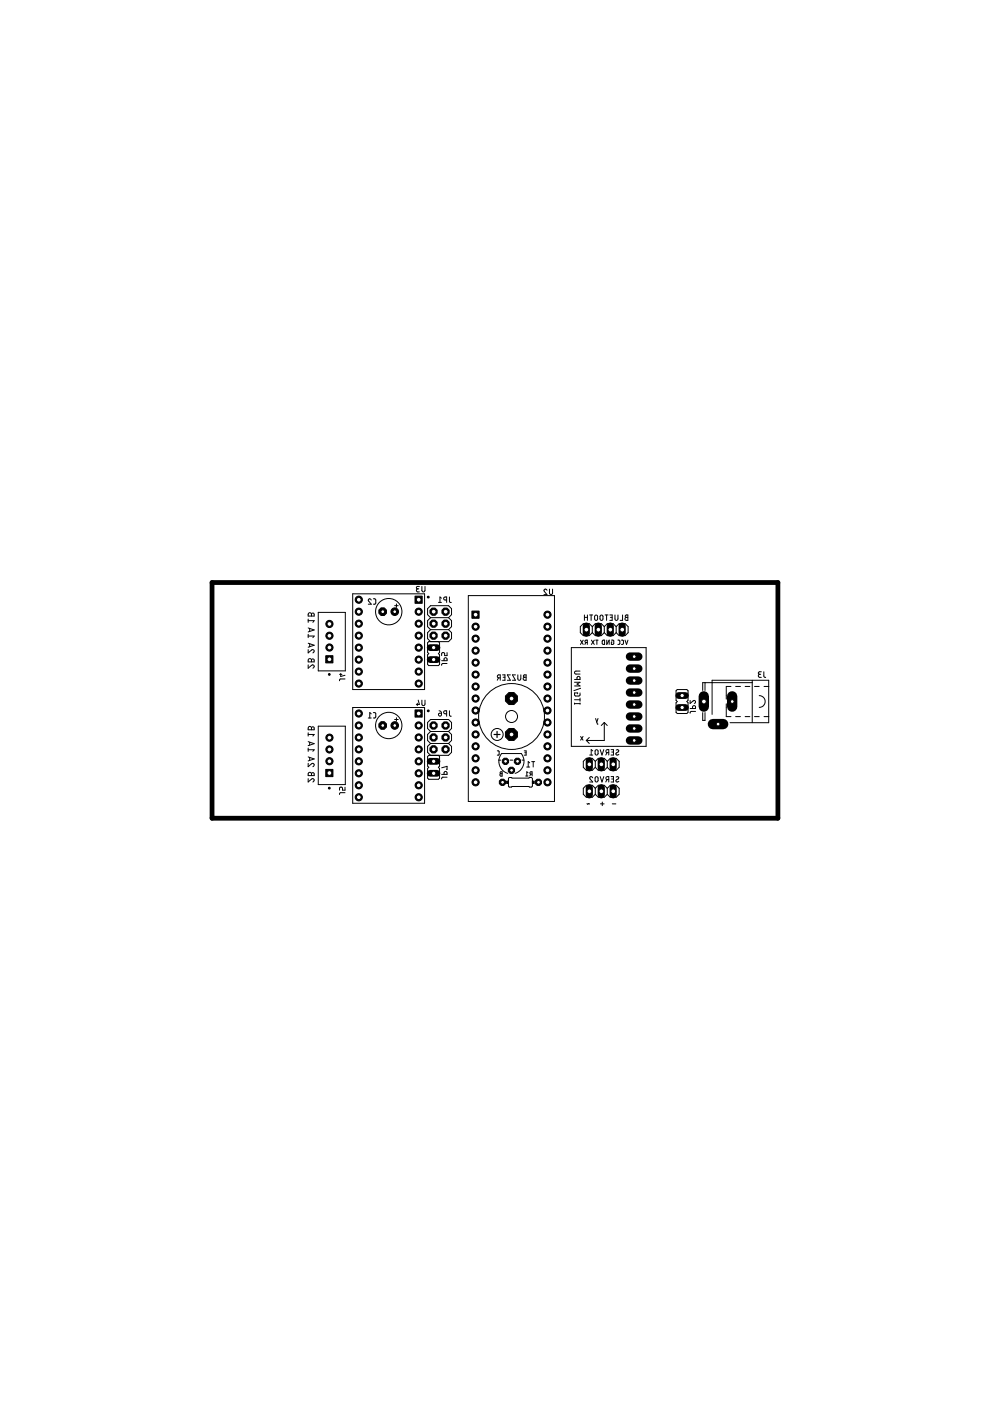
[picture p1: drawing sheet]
<svg xmlns="http://www.w3.org/2000/svg" width="210mm" height="297mm" viewBox="0 0 210 297" stroke-linecap="round" stroke-linejoin="round" font-family="sans-serif">
<path d="M45 123.5h119.9v50h-119.9z" fill="none" stroke="#000" stroke-width="1"/>
<g fill="none" stroke="#000" stroke-width=".21">
<path d="M65.3 137.7v.7l.7-.6a.35 .35 0 0 1 .6 .1 .35 .35 0 0 1-.3 .5M65.3 131.3v.7M65.3 134.5v.7M65.3 136.4l1.3 .4-1.3 .4M65.3 134.9h1.3l-.3 .3M65.3 133.1l1.3 .5-1.3 .4M65.3 131.6h1.3l-.3 .4M65.4 139.7h.4l.2 .3 .4-.3 .2 .1v.5h-1.3zM65.4 130l.4-.1 .2 .4 .1-.3h.4l.1 .6h-1.3zM65.7 133.2v.7M65.7 136.5v.6M66 130.3v.3"/>
<path d="M66 140v.3M67.5 129.8h5.7v12.4h-5.7zM74.8 125.9h15.2v20.3h-15.2zM78.7 127.2a.31 .31 0 0 0-.4-.2 .31 .31 0 0 0-.1 .5l.5 .6h-.6M79.2 127h.3l.2 .2-.1 .8-.4 .1M83.7 128.4h.7M84.1 128v.8M88.6 124.8l-.3 .2v.2l.2 .3h.4M88.9 124.3l-.5 .1-.1 .1 .1 .3h.4M89.5 124.3v.9l.2 .3 .4-.2v-1M91.3 131l-.6-.7v-1.2l.6-.7h3.8l.6 .7v1.2l-.6 .7M91.3 131l-.6 .6v1.3l.6 .6"/>
<path d="M91.3 133.5l-.6 .6v1.3l.6 .6M91.3 131h3.8M91.3 133.5h3.8M93 127.7h.6M93.6 126.8l-.3-.2v1.1M94.7 127.2l-.6-.1v-.4l.6-.1v1.1M94.8 138.4v.6h-.5v-.4a.32 .32 0 0 0-.3-.2 .32 .32 0 0 0-.4 .2v.4M95.1 133.5l.6 .6v1.3l-.6 .6h-4.2l-.2 .3v2l.2 .3-.2 .2v2.1l.2 .2h2l.3-.2v-2.1l-.3-.2 .3-.3v-2l-.3-.3M95.1 131l.6 .6v1.3l-.6 .6M95.3 126.6v1l.4 .1M99.3 126.3h18.3v43.6h-18.3zM116 125.2a.32 .32 0 0 0-.5-.3 .32 .32 0 0 0-.1 .5l.6 .7h-.7"/>
<path d="M116.5 124.9v.8l.3 .3 .3-.1 .1-1M121.1 137.3h15.9v20.9h-15.9zM123.1 135.7l.6 .9M123.7 135.7l-.6 .9M123.9 130.9h.6M123.9 130.4v1.1M124.2 136.2l-.2 .4M124.5 136.2l-.4-.1v-.3l.4-.1v.9M124.5 130.4v1.1M125 130.4h.6M125.3 130.4v1.1M125.4 135.7l.6 .9"/>
<path d="M125.6 132.9l-.7-.7h-1.2l-.7 .7v1.2l.7 .7h1.2l.7-.7M125.6 134.1l.6 .7h1.3l.6-.7M125.6 132.9l.6-.7h1.3l.6 .7M125.6 132.9v1.2M126 135.7l-.6 .9M126.2 130.5l.3-.1 .2 .2v.8l-.2 .1h-.3l-.1-.3zM126.3 135.7h.5M126.6 135.7v.9M127.3 130.5l.3-.1 .2 .2v.8l-.2 .1h-.3l-.1-.3zM127.7 135.8l.5-.1v.9l-.5-.1zM128.1 132.9v1.2M128.1 134.1l.7 .7h1.2l.6-.7"/>
<path d="M128.1 132.9l.7-.7h1.2l.6 .7M128.3 130.4h.6M128.6 130.4v1.1M128.7 135.7v.9l.5-.9v.9M129.3 130.4h.5v1.1h-.5M129.4 130.9h.4M129.6 135.7l.5 .1-.1 .8h-.4v-.5h.2M130.4 130.4v1l.2 .1 .4-.1v-1M130.6 132.9l.7-.7h1.2l.7 .7v1.2l-.7 .7h-1.2l-.7-.7M130.6 132.9v1.2M131 135.7h.3l.1 .2v.6l-.4 .1M131.8 135.7h.3l.1 .2-.1 .6-.3 .1"/>
<path d="M132 130.4v1.1h-.5M132.5 135.7l.3 .9 .3-.9M132.6 130.5l.5-.1v1.1h-.4l-.2-.2 .1-.3 .2-.1-.2-.1zM132.8 130.9h.3M65.3 141v.7l.7-.6a.35 .35 0 0 1 .6 .1 .35 .35 0 0 1-.3 .5M65.3 159h1.3l-.3 .3M65.3 155.4v.7M65.3 158.6v.7M65.3 157.2l1.3 .5-1.3 .4M65.3 155.7h1.3l-.3 .4M65.4 154.1h.4l.2 .3 .4-.3 .2 .1v.5h-1.3zM65.7 157.4v.6"/>
<path d="M66 154.4v.3M67.5 154h5.7v12.3h-5.7zM72 143h.5M72.2 142.8v.6l1-.2M73.2 144h-1.1l-.1 .3M74.8 150h15.2v20.3h-15.2zM78.1 152.2h.6M78.7 151.3l-.3-.2v1.1M79.2 151.1l.4 .1 .1 .1-.1 .8-.4 .1M83.7 152.5h.7M84.1 152.2v.7M88.5 149.1v.5"/>
<path d="M88.7 148.4l.2 1h-.6M89.5 148.4v.9l.2 .3 .4-.2v-1M91.3 155.1l-.6-.6v-1.3l.6-.7h3.8l.6 .7v1.3l-.6 .6M91.3 155.1l-.6 .6v1.3l.6 .6M91.3 157.6l-.6 .6v1.3l.6 .6M91.3 155.1h3.8M91.3 157.6h3.8M93 151.3l.6-.1v.3a.32 .32 0 0 1-.5 .3 .32 .32 0 0 1-.1-.5zM93.1 150.7l.3 .1 .2 .4M93.6 140.1h1.2v-.5l-.3-.2-.2 .1-.2 .6M94.7 151.3l-.6-.1v-.4l.6-.1v1.1M94.8 140.7h-1l-.2 .4"/>
<path d="M95.1 157.6l.6 .6v1.3l-.6 .6h-4.2l-.2 .3v2l.2 .3-.2 .2v2.1l.2 .2h2l.3-.2v-2.1l-.3-.2 .3-.3v-2l-.3-.3M95.1 155.1l.6 .6v1.3l-.6 .6M95.3 150.7v1l.4 .1M105.4 159.2h.3l.1 .2v.6l-.4 .1M105.7 143.7l-.3 .5M106.1 143.7l-.6-.1v-.4l.6-.1v1.1M106.6 143.1h.5v1.1h-.5M106.7 143.6h.4M108.2 143.1h-.6l.6 1.1h-.6M109.3 143.1h-.7l.7 1.1h-.7M109.8 143.1v.9l.2 .2 .4-.2v-.9M111 143.2l.5-.1v1.1l-.5-.1-.1-.3 .3-.2-.2-.1z"/>
<path d="M111.1 159.2h.4v.9h-.4M111.2 143.6h.3M111.3 159.6h.2M121.8 144.1h1.2l-.1-.6h-.5l-.1 .6M121.8 149.2h1.2M121.8 149.1v.2M121.8 148.4h1.2M121.8 144.7h1.2l-.7 .3 .7 .4h-1.2M123 146.9l-.1 .6-.8 .1-.3-.2v-.5h.7v.2M123 142.3h-1l-.2 .2 .2 .4h1M123 148v.7M123 149.1v.2"/>
<path d="M123.1 156.1l.5 .8M123.1 145.9l-1.4 .5M123.6 156.1l-.5 .8M124.3 157l.6 .6M124.9 156.4l-.6 .6M125.7 159.2l-.4-.3v1.2M126.3 159h.3l.2 .3v.6l-.2 .2-.4-.2zM126.3 152.3l.4 1.2h.1M126.8 152.3l-.3 .8M127.3 158.9l.3 1.2 .4-1.2M128.1 153.2v3.8h-3.8M128.1 153.2l-.6 .6"/>
<path d="M128.1 153.2l.7 .6M128.7 159.6l-.3 .5M129.1 159.6l-.6-.1v-.4l.6-.2v1.2M129.6 158.9h.5v1.2h-.5M129.7 159.4h.4M130.6 159h.4l.2 .2-.5 .4a.31 .31 0 0 0 .1 .5 .31 .31 0 0 0 .4-.2M143.6 146.2h2l.3 .3v2l-.3 .2 .3 .3v2l-.3 .3h-2l-.3-.3v-2l.3-.3-.3-.2v-2zM146.3 150.2h1.2l-.1-.5h-.4l-.2 .5M146.3 148.5v.6l.7-.5a.31 .31 0 0 1 .5 .1 .31 .31 0 0 1-.3 .4M147.5 150.8l-1 .1-.2 .3M149 151.1v1.6h.5v-1.6M149.5 144.7v1.7"/>
<path d="M151 151.5v-7.3h12v9h-8.2M154 149.2v2.7h1M155 145.5h-1v2.7M156 145.5h1M156 151.9h1M158 145.5h1M158 151.9h1M159.5 144.2v9M159.5 144.7h-10.5v1.7M160 145.5h1M160 151.9h1M161 147.5a1.25 1.25 0 0 1 1.2 1.2 1.25 1.25 0 0 1-1.2 1.3"/>
<path d="M161.1 143l-.3 .1v.3l.2 .2h.4M161.4 142.4h-.4l-.2 .2 .1 .3 .4 .1M161.9 142.4l.1 1 .3 .2M162 145.5h1M162 151.9h1M65.3 165.1v.7l.7-.6a.36 .36 0 0 1 .6 .1 .36 .36 0 0 1-.3 .5M65.3 161.8v.8l.7-.7a.36 .36 0 0 1 .6 .2 .36 .36 0 0 1-.3 .5M65.3 160.5l1.3 .4-1.3 .4M65.4 163.9l.4-.1 .2 .3 .4-.3 .2 .2v.4h-1.3zM65.7 160.6v.6M66 164.1v.3M73.2 168.1h-1.1l-.1 .3"/>
<path d="M73.2 166.9v.6h-.6v-.3a.32 .32 0 0 0-.3-.3 .32 .32 0 0 0-.3 .3v.3M93.6 164.2h1.2l-.1-.6h-.4l-.2 .6M93.6 162.8l1.2-.3v.6h-.1M94.8 164.8h-1l-.2 .4M105.8 161.2l.5-1.4h4.2a2.68 2.68 0 0 1-1.3 4.2M105.8 161.2a2.7 2.7 0 0 0 1.9 2.8M105.8 161.2h.4M106 163.7l.5-.1v.9l-.5-.1v-.3l.2-.1zM106.2 164h.3M107.9 164.9h4.8l.2 .2v1.6l-.3 .2-.5-.1-4.2 .1-.1-.3zM108.1 161.2h.6M110.7 161.2h.4"/>
<path d="M111.4 164.5h.6M111.7 162.6h.6M112 163.8l-.3-.2v.9M112.3 161.7l-.3-.2v1.1M112.5 164.1l-.2 .4M112.7 161.5h.7M112.8 164.1l-.4-.1v-.3l.4-.1v.9M113.1 161.5v1.1M124.5 170.4l.5 .1M125 160.1h.7M125.7 164.9a.32 .32 0 0 0-.5-.2 .32 .32 0 0 0-.1 .5l.6 .6h-.7M126.2 161.4l.7-.6h1.2l.7 .6"/>
<path d="M126.2 161.4l-.6-.6h-1.3l-.6 .6v1.3l.6 .6h1.3l.6-.6M126.2 162.7l.7 .6h1.2l.7-.6M126.2 161.4v1.3M126.2 167.1v1.3M126.2 167.1l-.6-.6h-1.3l-.6 .6v1.3l.6 .6h1.3l.6-.6M126.2 168.4l.7 .6h1.2l.7-.6M126.2 167.1l.7-.6h1.2l.7 .6M126.3 164.7h.3l.2 .3v.6l-.2 .2-.4-.2zM127.3 164.7l.3 1.1 .4-1.1M127.3 170.4h.8M127.7 170.1v.7M128.7 165.3l-.3 .5"/>
<path d="M128.8 161.4l.6-.6h1.2l.7 .6v1.3l-.7 .6h-1.2l-.6-.6M128.8 161.4v1.3M128.8 167.1v1.3M128.8 167.1l.6-.6h1.2l.7 .6v1.3l-.7 .6h-1.2l-.6-.6M129.1 165.3l-.6-.1v-.4l.6-.1v1.1M129.6 164.7h.5v1.1h-.5M129.7 165.2h.4M129.8 170.4h.8M130.6 164.8l.4-.1 .2 .2-.6 .5a.32 .32 0 0 0 .2 .4 .32 .32 0 0 0 .4-.1"/>
<circle cx="82.4" cy="129.7" r="2.79"/>
<circle cx="82.4" cy="153.8" r="2.79"/>
<circle cx="105.4" cy="155.7" r="1.27"/>
<circle cx="108.5" cy="151.9" r="7"/>
<circle cx="108.5" cy="151.9" r="1.27"/>
</g>
<path d="M104.8 155.7h1.2M105.4 155.1v1.3" fill="none" stroke="#000" stroke-width=".25"/>
<path d="M107.4 165.6h.4v.5h-.4zM112.9 165.6h.4v.5h-.4z" fill="#000" stroke="#000" stroke-width=".21"/>
<g fill="#000" stroke="#000" stroke-width=".21">
<path d="M90.7 126.4h.3v.3h-.3z" fill-rule="evenodd"/>
<path d="M69.7 142.9h.3v.2h-.3z" fill-rule="evenodd"/>
<path d="M90.7 150.6h.3v.3h-.3z" fill-rule="evenodd"/>
<path d="M69.7 167h.3v.2h-.3z" fill-rule="evenodd"/>
</g>
<path d="M133.6 146.8h1.7" fill="none" stroke="#000" stroke-width="1.8"/>
<circle cx="134.5" cy="146.8" r=".4" fill="#fff" stroke="#000" stroke-width=".21"/>
<path d="M133.6 149.4h1.7" fill="none" stroke="#000" stroke-width="1.8"/>
<circle cx="134.5" cy="149.4" r=".4" fill="#fff" stroke="#000" stroke-width=".21"/>
<path d="M133.6 144.3h1.7" fill="none" stroke="#000" stroke-width="1.8"/>
<circle cx="134.5" cy="144.3" r=".4" fill="#fff" stroke="#000" stroke-width=".21"/>
<path d="M133.6 141.8h1.7" fill="none" stroke="#000" stroke-width="1.8"/>
<circle cx="134.5" cy="141.8" r=".4" fill="#fff" stroke="#000" stroke-width=".21"/>
<path d="M133.6 139.2h1.7" fill="none" stroke="#000" stroke-width="1.8"/>
<circle cx="134.5" cy="139.2" r=".4" fill="#fff" stroke="#000" stroke-width=".21"/>
<path d="M133.6 151.9h1.7" fill="none" stroke="#000" stroke-width="1.8"/>
<circle cx="134.5" cy="151.9" r=".4" fill="#fff" stroke="#000" stroke-width=".21"/>
<path d="M133.6 154.5h1.7" fill="none" stroke="#000" stroke-width="1.8"/>
<circle cx="134.5" cy="154.5" r=".4" fill="#fff" stroke="#000" stroke-width=".21"/>
<path d="M133.6 157h1.7" fill="none" stroke="#000" stroke-width="1.8"/>
<circle cx="134.5" cy="157" r=".4" fill="#fff" stroke="#000" stroke-width=".21"/>
<circle cx="108.4" cy="148.1" r="1.38" fill="#000" stroke="#000" stroke-width=".21"/>
<circle cx="108.5" cy="148.1" r=".51" fill="#fff" stroke="#000" stroke-width=".21"/>
<circle cx="108.4" cy="155.7" r="1.38" fill="#000" stroke="#000" stroke-width=".21"/>
<circle cx="108.5" cy="155.7" r=".51" fill="#fff" stroke="#000" stroke-width=".21"/>
<circle cx="109.7" cy="161.4" r=".71" fill="#000" stroke="#000" stroke-width=".21"/>
<circle cx="109.7" cy="161.4" r=".4" fill="#fff" stroke="#000" stroke-width=".21"/>
<circle cx="108.4" cy="163.3" r=".71" fill="#000" stroke="#000" stroke-width=".21"/>
<circle cx="108.5" cy="163.3" r=".4" fill="#fff" stroke="#000" stroke-width=".21"/>
<circle cx="107.2" cy="161.4" r=".71" fill="#000" stroke="#000" stroke-width=".21"/>
<circle cx="107.2" cy="161.4" r=".4" fill="#fff" stroke="#000" stroke-width=".21"/>
<circle cx="114.2" cy="165.9" r=".71" fill="#000" stroke="#000" stroke-width=".21"/>
<circle cx="114.2" cy="165.9" r=".4" fill="#fff" stroke="#000" stroke-width=".21"/>
<circle cx="106.5" cy="165.9" r=".71" fill="#000" stroke="#000" stroke-width=".21"/>
<circle cx="106.6" cy="165.9" r=".4" fill="#fff" stroke="#000" stroke-width=".21"/>
<path d="M100.1 129.6h1.5v1.5h-1.5z" fill="#000" stroke="#000" stroke-width=".21"/>
<circle cx="100.8" cy="130.3" r=".51" fill="#fff" stroke="#000" stroke-width=".21"/>
<circle cx="100.8" cy="132.9" r=".76" fill="#000" stroke="#000" stroke-width=".21"/>
<circle cx="100.8" cy="132.9" r=".51" fill="#fff" stroke="#000" stroke-width=".21"/>
<circle cx="100.8" cy="135.4" r=".76" fill="#000" stroke="#000" stroke-width=".21"/>
<circle cx="100.8" cy="135.4" r=".51" fill="#fff" stroke="#000" stroke-width=".21"/>
<circle cx="100.8" cy="137.9" r=".76" fill="#000" stroke="#000" stroke-width=".21"/>
<circle cx="100.8" cy="137.9" r=".51" fill="#fff" stroke="#000" stroke-width=".21"/>
<circle cx="100.8" cy="140.5" r=".76" fill="#000" stroke="#000" stroke-width=".21"/>
<circle cx="100.8" cy="140.5" r=".51" fill="#fff" stroke="#000" stroke-width=".21"/>
<circle cx="100.8" cy="143" r=".76" fill="#000" stroke="#000" stroke-width=".21"/>
<circle cx="100.8" cy="143" r=".51" fill="#fff" stroke="#000" stroke-width=".21"/>
<circle cx="100.8" cy="145.6" r=".76" fill="#000" stroke="#000" stroke-width=".21"/>
<circle cx="100.8" cy="145.6" r=".51" fill="#fff" stroke="#000" stroke-width=".21"/>
<circle cx="100.8" cy="148.1" r=".76" fill="#000" stroke="#000" stroke-width=".21"/>
<circle cx="100.8" cy="148.1" r=".51" fill="#fff" stroke="#000" stroke-width=".21"/>
<circle cx="100.8" cy="150.6" r=".76" fill="#000" stroke="#000" stroke-width=".21"/>
<circle cx="100.8" cy="150.6" r=".51" fill="#fff" stroke="#000" stroke-width=".21"/>
<circle cx="100.8" cy="153.2" r=".76" fill="#000" stroke="#000" stroke-width=".21"/>
<circle cx="100.8" cy="153.2" r=".51" fill="#fff" stroke="#000" stroke-width=".21"/>
<circle cx="100.8" cy="155.7" r=".76" fill="#000" stroke="#000" stroke-width=".21"/>
<circle cx="100.8" cy="155.7" r=".51" fill="#fff" stroke="#000" stroke-width=".21"/>
<circle cx="100.8" cy="158.2" r=".76" fill="#000" stroke="#000" stroke-width=".21"/>
<circle cx="100.8" cy="158.2" r=".51" fill="#fff" stroke="#000" stroke-width=".21"/>
<circle cx="100.8" cy="160.8" r=".76" fill="#000" stroke="#000" stroke-width=".21"/>
<circle cx="100.8" cy="160.8" r=".51" fill="#fff" stroke="#000" stroke-width=".21"/>
<circle cx="100.8" cy="163.3" r=".76" fill="#000" stroke="#000" stroke-width=".21"/>
<circle cx="100.8" cy="163.3" r=".51" fill="#fff" stroke="#000" stroke-width=".21"/>
<circle cx="100.8" cy="165.9" r=".76" fill="#000" stroke="#000" stroke-width=".21"/>
<circle cx="100.8" cy="165.9" r=".51" fill="#fff" stroke="#000" stroke-width=".21"/>
<circle cx="116.1" cy="165.9" r=".76" fill="#000" stroke="#000" stroke-width=".21"/>
<circle cx="116.1" cy="165.9" r=".51" fill="#fff" stroke="#000" stroke-width=".21"/>
<circle cx="116.1" cy="163.3" r=".76" fill="#000" stroke="#000" stroke-width=".21"/>
<circle cx="116.1" cy="163.3" r=".51" fill="#fff" stroke="#000" stroke-width=".21"/>
<circle cx="116.1" cy="160.8" r=".76" fill="#000" stroke="#000" stroke-width=".21"/>
<circle cx="116.1" cy="160.8" r=".51" fill="#fff" stroke="#000" stroke-width=".21"/>
<circle cx="116.1" cy="158.2" r=".76" fill="#000" stroke="#000" stroke-width=".21"/>
<circle cx="116.1" cy="158.2" r=".51" fill="#fff" stroke="#000" stroke-width=".21"/>
<circle cx="116.1" cy="155.7" r=".76" fill="#000" stroke="#000" stroke-width=".21"/>
<circle cx="116.1" cy="155.7" r=".51" fill="#fff" stroke="#000" stroke-width=".21"/>
<circle cx="116.1" cy="153.2" r=".76" fill="#000" stroke="#000" stroke-width=".21"/>
<circle cx="116.1" cy="153.2" r=".51" fill="#fff" stroke="#000" stroke-width=".21"/>
<circle cx="116.1" cy="150.6" r=".76" fill="#000" stroke="#000" stroke-width=".21"/>
<circle cx="116.1" cy="150.6" r=".51" fill="#fff" stroke="#000" stroke-width=".21"/>
<circle cx="116.1" cy="148.1" r=".76" fill="#000" stroke="#000" stroke-width=".21"/>
<circle cx="116.1" cy="148.1" r=".51" fill="#fff" stroke="#000" stroke-width=".21"/>
<circle cx="116.1" cy="145.6" r=".76" fill="#000" stroke="#000" stroke-width=".21"/>
<circle cx="116.1" cy="145.6" r=".51" fill="#fff" stroke="#000" stroke-width=".21"/>
<circle cx="116.1" cy="143" r=".76" fill="#000" stroke="#000" stroke-width=".21"/>
<circle cx="116.1" cy="143" r=".51" fill="#fff" stroke="#000" stroke-width=".21"/>
<circle cx="116.1" cy="140.5" r=".76" fill="#000" stroke="#000" stroke-width=".21"/>
<circle cx="116.1" cy="140.5" r=".51" fill="#fff" stroke="#000" stroke-width=".21"/>
<circle cx="116.1" cy="137.9" r=".76" fill="#000" stroke="#000" stroke-width=".21"/>
<circle cx="116.1" cy="137.9" r=".51" fill="#fff" stroke="#000" stroke-width=".21"/>
<circle cx="116.1" cy="135.4" r=".76" fill="#000" stroke="#000" stroke-width=".21"/>
<circle cx="116.1" cy="135.4" r=".51" fill="#fff" stroke="#000" stroke-width=".21"/>
<circle cx="116.1" cy="132.9" r=".76" fill="#000" stroke="#000" stroke-width=".21"/>
<circle cx="116.1" cy="132.9" r=".51" fill="#fff" stroke="#000" stroke-width=".21"/>
<circle cx="116.1" cy="130.3" r=".76" fill="#000" stroke="#000" stroke-width=".21"/>
<circle cx="116.1" cy="130.3" r=".51" fill="#fff" stroke="#000" stroke-width=".21"/>
<path d="M88 126.4h1.5v1.5h-1.5z" fill="#000" stroke="#000" stroke-width=".21"/>
<circle cx="88.8" cy="127.1" r=".51" fill="#fff" stroke="#000" stroke-width=".21"/>
<circle cx="88.8" cy="129.7" r=".76" fill="#000" stroke="#000" stroke-width=".21"/>
<circle cx="88.8" cy="129.7" r=".51" fill="#fff" stroke="#000" stroke-width=".21"/>
<circle cx="88.8" cy="132.2" r=".76" fill="#000" stroke="#000" stroke-width=".21"/>
<circle cx="88.8" cy="132.2" r=".51" fill="#fff" stroke="#000" stroke-width=".21"/>
<circle cx="88.8" cy="134.8" r=".76" fill="#000" stroke="#000" stroke-width=".21"/>
<circle cx="88.8" cy="134.8" r=".51" fill="#fff" stroke="#000" stroke-width=".21"/>
<circle cx="88.8" cy="137.3" r=".76" fill="#000" stroke="#000" stroke-width=".21"/>
<circle cx="88.8" cy="137.3" r=".51" fill="#fff" stroke="#000" stroke-width=".21"/>
<circle cx="88.8" cy="139.8" r=".76" fill="#000" stroke="#000" stroke-width=".21"/>
<circle cx="88.8" cy="139.8" r=".51" fill="#fff" stroke="#000" stroke-width=".21"/>
<circle cx="88.8" cy="142.4" r=".76" fill="#000" stroke="#000" stroke-width=".21"/>
<circle cx="88.8" cy="142.4" r=".51" fill="#fff" stroke="#000" stroke-width=".21"/>
<circle cx="88.8" cy="144.9" r=".76" fill="#000" stroke="#000" stroke-width=".21"/>
<circle cx="88.8" cy="144.9" r=".51" fill="#fff" stroke="#000" stroke-width=".21"/>
<circle cx="76.1" cy="144.9" r=".76" fill="#000" stroke="#000" stroke-width=".21"/>
<circle cx="76.1" cy="144.9" r=".51" fill="#fff" stroke="#000" stroke-width=".21"/>
<circle cx="76.1" cy="142.4" r=".76" fill="#000" stroke="#000" stroke-width=".21"/>
<circle cx="76.1" cy="142.4" r=".51" fill="#fff" stroke="#000" stroke-width=".21"/>
<circle cx="76.1" cy="139.8" r=".76" fill="#000" stroke="#000" stroke-width=".21"/>
<circle cx="76.1" cy="139.8" r=".51" fill="#fff" stroke="#000" stroke-width=".21"/>
<circle cx="76.1" cy="137.3" r=".76" fill="#000" stroke="#000" stroke-width=".21"/>
<circle cx="76.1" cy="137.3" r=".51" fill="#fff" stroke="#000" stroke-width=".21"/>
<circle cx="76.1" cy="134.8" r=".76" fill="#000" stroke="#000" stroke-width=".21"/>
<circle cx="76.1" cy="134.8" r=".51" fill="#fff" stroke="#000" stroke-width=".21"/>
<circle cx="76.1" cy="132.2" r=".76" fill="#000" stroke="#000" stroke-width=".21"/>
<circle cx="76.1" cy="132.2" r=".51" fill="#fff" stroke="#000" stroke-width=".21"/>
<circle cx="76.1" cy="129.7" r=".76" fill="#000" stroke="#000" stroke-width=".21"/>
<circle cx="76.1" cy="129.7" r=".51" fill="#fff" stroke="#000" stroke-width=".21"/>
<circle cx="76.1" cy="127.1" r=".76" fill="#000" stroke="#000" stroke-width=".21"/>
<circle cx="76.1" cy="127.1" r=".51" fill="#fff" stroke="#000" stroke-width=".21"/>
<path d="M151.2 153.5h2.1" fill="none" stroke="#000" stroke-width="2.2"/>
<circle cx="152.3" cy="153.5" r=".4" fill="#fff" stroke="#000" stroke-width=".21"/>
<path d="M155.2 147.6v2.2" fill="none" stroke="#000" stroke-width="2.2"/>
<circle cx="155.3" cy="148.7" r=".4" fill="#fff" stroke="#000" stroke-width=".21"/>
<path d="M149.2 147.6v2.2" fill="none" stroke="#000" stroke-width="2.2"/>
<circle cx="149.2" cy="148.7" r=".51" fill="#fff" stroke="#000" stroke-width=".21"/>
<circle cx="81.1" cy="153.8" r=".87" fill="#000" stroke="#000" stroke-width=".21"/>
<circle cx="81.2" cy="153.8" r=".4" fill="#fff" stroke="#000" stroke-width=".21"/>
<circle cx="83.7" cy="153.8" r=".8" fill="#000" stroke="#000" stroke-width=".21"/>
<circle cx="83.7" cy="153.8" r=".4" fill="#fff" stroke="#000" stroke-width=".21"/>
<path d="M69.1 139h1.5v1.5h-1.5z" fill="#000" stroke="#000" stroke-width=".21"/>
<circle cx="69.8" cy="139.8" r=".51" fill="#fff" stroke="#000" stroke-width=".21"/>
<circle cx="69.8" cy="137.3" r=".76" fill="#000" stroke="#000" stroke-width=".21"/>
<circle cx="69.8" cy="137.3" r=".51" fill="#fff" stroke="#000" stroke-width=".21"/>
<circle cx="69.8" cy="134.8" r=".76" fill="#000" stroke="#000" stroke-width=".21"/>
<circle cx="69.8" cy="134.8" r=".51" fill="#fff" stroke="#000" stroke-width=".21"/>
<circle cx="69.8" cy="132.3" r=".76" fill="#000" stroke="#000" stroke-width=".21"/>
<circle cx="69.8" cy="132.3" r=".51" fill="#fff" stroke="#000" stroke-width=".21"/>
<path d="M143.9 150h1.4" fill="none" stroke="#000" stroke-width="1.4"/>
<circle cx="144.6" cy="150" r=".47" fill="#fff" stroke="#000" stroke-width=".21"/>
<path d="M143.9 147.5h1.4" fill="none" stroke="#000" stroke-width="1.4"/>
<circle cx="144.6" cy="147.5" r=".47" fill="#fff" stroke="#000" stroke-width=".21"/>
<path d="M69.1 163.1h1.5v1.6h-1.5z" fill="#000" stroke="#000" stroke-width=".21"/>
<circle cx="69.8" cy="163.9" r=".51" fill="#fff" stroke="#000" stroke-width=".21"/>
<circle cx="69.8" cy="161.4" r=".76" fill="#000" stroke="#000" stroke-width=".21"/>
<circle cx="69.8" cy="161.4" r=".51" fill="#fff" stroke="#000" stroke-width=".21"/>
<circle cx="69.8" cy="158.9" r=".76" fill="#000" stroke="#000" stroke-width=".21"/>
<circle cx="69.8" cy="158.9" r=".51" fill="#fff" stroke="#000" stroke-width=".21"/>
<circle cx="69.8" cy="156.4" r=".76" fill="#000" stroke="#000" stroke-width=".21"/>
<circle cx="69.8" cy="156.4" r=".51" fill="#fff" stroke="#000" stroke-width=".21"/>
<path d="M124.9 161.3v1.5" fill="none" stroke="#000" stroke-width="1.5"/>
<circle cx="125" cy="162.1" r=".51" fill="#fff" stroke="#000" stroke-width=".21"/>
<path d="M127.5 161.3v1.5" fill="none" stroke="#000" stroke-width="1.5"/>
<circle cx="127.5" cy="162.1" r=".51" fill="#fff" stroke="#000" stroke-width=".21"/>
<path d="M130 161.3v1.5" fill="none" stroke="#000" stroke-width="1.5"/>
<circle cx="130" cy="162.1" r=".51" fill="#fff" stroke="#000" stroke-width=".21"/>
<path d="M124.9 167v1.5" fill="none" stroke="#000" stroke-width="1.5"/>
<circle cx="125" cy="167.8" r=".51" fill="#fff" stroke="#000" stroke-width=".21"/>
<path d="M127.5 167v1.5" fill="none" stroke="#000" stroke-width="1.5"/>
<circle cx="127.5" cy="167.8" r=".51" fill="#fff" stroke="#000" stroke-width=".21"/>
<path d="M130 167v1.5" fill="none" stroke="#000" stroke-width="1.5"/>
<circle cx="130" cy="167.8" r=".51" fill="#fff" stroke="#000" stroke-width=".21"/>
<path d="M91.2 139.8h1.4" fill="none" stroke="#000" stroke-width="1.4"/>
<circle cx="91.9" cy="139.8" r=".47" fill="#fff" stroke="#000" stroke-width=".21"/>
<path d="M91.2 137.3h1.4" fill="none" stroke="#000" stroke-width="1.4"/>
<circle cx="91.9" cy="137.3" r=".47" fill="#fff" stroke="#000" stroke-width=".21"/>
<path d="M88 150.5h1.5v1.5h-1.5z" fill="#000" stroke="#000" stroke-width=".21"/>
<circle cx="88.8" cy="151.3" r=".51" fill="#fff" stroke="#000" stroke-width=".21"/>
<circle cx="88.8" cy="153.8" r=".76" fill="#000" stroke="#000" stroke-width=".21"/>
<circle cx="88.8" cy="153.8" r=".51" fill="#fff" stroke="#000" stroke-width=".21"/>
<circle cx="88.8" cy="156.4" r=".76" fill="#000" stroke="#000" stroke-width=".21"/>
<circle cx="88.8" cy="156.4" r=".51" fill="#fff" stroke="#000" stroke-width=".21"/>
<circle cx="88.8" cy="158.9" r=".76" fill="#000" stroke="#000" stroke-width=".21"/>
<circle cx="88.8" cy="158.9" r=".51" fill="#fff" stroke="#000" stroke-width=".21"/>
<circle cx="88.8" cy="161.4" r=".76" fill="#000" stroke="#000" stroke-width=".21"/>
<circle cx="88.8" cy="161.4" r=".51" fill="#fff" stroke="#000" stroke-width=".21"/>
<circle cx="88.8" cy="164" r=".76" fill="#000" stroke="#000" stroke-width=".21"/>
<circle cx="88.8" cy="164" r=".51" fill="#fff" stroke="#000" stroke-width=".21"/>
<circle cx="88.8" cy="166.5" r=".76" fill="#000" stroke="#000" stroke-width=".21"/>
<circle cx="88.8" cy="166.5" r=".51" fill="#fff" stroke="#000" stroke-width=".21"/>
<circle cx="88.8" cy="169" r=".76" fill="#000" stroke="#000" stroke-width=".21"/>
<circle cx="88.8" cy="169" r=".51" fill="#fff" stroke="#000" stroke-width=".21"/>
<circle cx="76.1" cy="169" r=".76" fill="#000" stroke="#000" stroke-width=".21"/>
<circle cx="76.1" cy="169" r=".51" fill="#fff" stroke="#000" stroke-width=".21"/>
<circle cx="76.1" cy="166.5" r=".76" fill="#000" stroke="#000" stroke-width=".21"/>
<circle cx="76.1" cy="166.5" r=".51" fill="#fff" stroke="#000" stroke-width=".21"/>
<circle cx="76.1" cy="164" r=".76" fill="#000" stroke="#000" stroke-width=".21"/>
<circle cx="76.1" cy="164" r=".51" fill="#fff" stroke="#000" stroke-width=".21"/>
<circle cx="76.1" cy="161.4" r=".76" fill="#000" stroke="#000" stroke-width=".21"/>
<circle cx="76.1" cy="161.4" r=".51" fill="#fff" stroke="#000" stroke-width=".21"/>
<circle cx="76.1" cy="158.9" r=".76" fill="#000" stroke="#000" stroke-width=".21"/>
<circle cx="76.1" cy="158.9" r=".51" fill="#fff" stroke="#000" stroke-width=".21"/>
<circle cx="76.1" cy="156.4" r=".76" fill="#000" stroke="#000" stroke-width=".21"/>
<circle cx="76.1" cy="156.4" r=".51" fill="#fff" stroke="#000" stroke-width=".21"/>
<circle cx="76.1" cy="153.8" r=".76" fill="#000" stroke="#000" stroke-width=".21"/>
<circle cx="76.1" cy="153.8" r=".51" fill="#fff" stroke="#000" stroke-width=".21"/>
<circle cx="76.1" cy="151.3" r=".76" fill="#000" stroke="#000" stroke-width=".21"/>
<circle cx="76.1" cy="151.3" r=".51" fill="#fff" stroke="#000" stroke-width=".21"/>
<circle cx="81.1" cy="129.7" r=".87" fill="#000" stroke="#000" stroke-width=".21"/>
<circle cx="81.2" cy="129.7" r=".4" fill="#fff" stroke="#000" stroke-width=".21"/>
<circle cx="83.7" cy="129.7" r=".8" fill="#000" stroke="#000" stroke-width=".21"/>
<circle cx="83.7" cy="129.7" r=".4" fill="#fff" stroke="#000" stroke-width=".21"/>
<path d="M91.2 164h1.4" fill="none" stroke="#000" stroke-width="1.4"/>
<circle cx="91.9" cy="164" r=".47" fill="#fff" stroke="#000" stroke-width=".21"/>
<path d="M91.2 161.4h1.4" fill="none" stroke="#000" stroke-width="1.4"/>
<circle cx="91.9" cy="161.4" r=".47" fill="#fff" stroke="#000" stroke-width=".21"/>
<path d="M124.3 132.7v1.6" fill="none" stroke="#000" stroke-width="1.5"/>
<circle cx="124.3" cy="133.5" r=".51" fill="#fff" stroke="#000" stroke-width=".21"/>
<path d="M126.9 132.7v1.6" fill="none" stroke="#000" stroke-width="1.5"/>
<circle cx="126.9" cy="133.5" r=".51" fill="#fff" stroke="#000" stroke-width=".21"/>
<path d="M129.4 132.7v1.6" fill="none" stroke="#000" stroke-width="1.5"/>
<circle cx="129.4" cy="133.5" r=".51" fill="#fff" stroke="#000" stroke-width=".21"/>
<path d="M131.9 132.7v1.6" fill="none" stroke="#000" stroke-width="1.5"/>
<circle cx="131.9" cy="133.5" r=".51" fill="#fff" stroke="#000" stroke-width=".21"/>
<circle cx="94.5" cy="129.7" r=".83" fill="#000" stroke="#000" stroke-width=".21"/>
<circle cx="94.5" cy="129.7" r=".51" fill="#fff" stroke="#000" stroke-width=".21"/>
<circle cx="91.9" cy="129.7" r=".83" fill="#000" stroke="#000" stroke-width=".21"/>
<circle cx="91.9" cy="129.7" r=".51" fill="#fff" stroke="#000" stroke-width=".21"/>
<circle cx="94.5" cy="132.2" r=".83" fill="#000" stroke="#000" stroke-width=".21"/>
<circle cx="94.5" cy="132.2" r=".51" fill="#fff" stroke="#000" stroke-width=".21"/>
<circle cx="91.9" cy="132.2" r=".83" fill="#000" stroke="#000" stroke-width=".21"/>
<circle cx="91.9" cy="132.2" r=".51" fill="#fff" stroke="#000" stroke-width=".21"/>
<circle cx="94.5" cy="134.8" r=".83" fill="#000" stroke="#000" stroke-width=".21"/>
<circle cx="94.5" cy="134.8" r=".51" fill="#fff" stroke="#000" stroke-width=".21"/>
<circle cx="91.9" cy="134.8" r=".83" fill="#000" stroke="#000" stroke-width=".21"/>
<circle cx="91.9" cy="134.8" r=".51" fill="#fff" stroke="#000" stroke-width=".21"/>
<circle cx="94.5" cy="153.8" r=".83" fill="#000" stroke="#000" stroke-width=".21"/>
<circle cx="94.5" cy="153.8" r=".51" fill="#fff" stroke="#000" stroke-width=".21"/>
<circle cx="91.9" cy="153.8" r=".83" fill="#000" stroke="#000" stroke-width=".21"/>
<circle cx="91.9" cy="153.8" r=".51" fill="#fff" stroke="#000" stroke-width=".21"/>
<circle cx="94.5" cy="156.4" r=".83" fill="#000" stroke="#000" stroke-width=".21"/>
<circle cx="94.5" cy="156.4" r=".51" fill="#fff" stroke="#000" stroke-width=".21"/>
<circle cx="91.9" cy="156.4" r=".83" fill="#000" stroke="#000" stroke-width=".21"/>
<circle cx="91.9" cy="156.4" r=".51" fill="#fff" stroke="#000" stroke-width=".21"/>
<circle cx="94.5" cy="158.9" r=".83" fill="#000" stroke="#000" stroke-width=".21"/>
<circle cx="94.5" cy="158.9" r=".51" fill="#fff" stroke="#000" stroke-width=".21"/>
<circle cx="91.9" cy="158.9" r=".83" fill="#000" stroke="#000" stroke-width=".21"/>
<circle cx="91.9" cy="158.9" r=".51" fill="#fff" stroke="#000" stroke-width=".21"/>
</svg>
